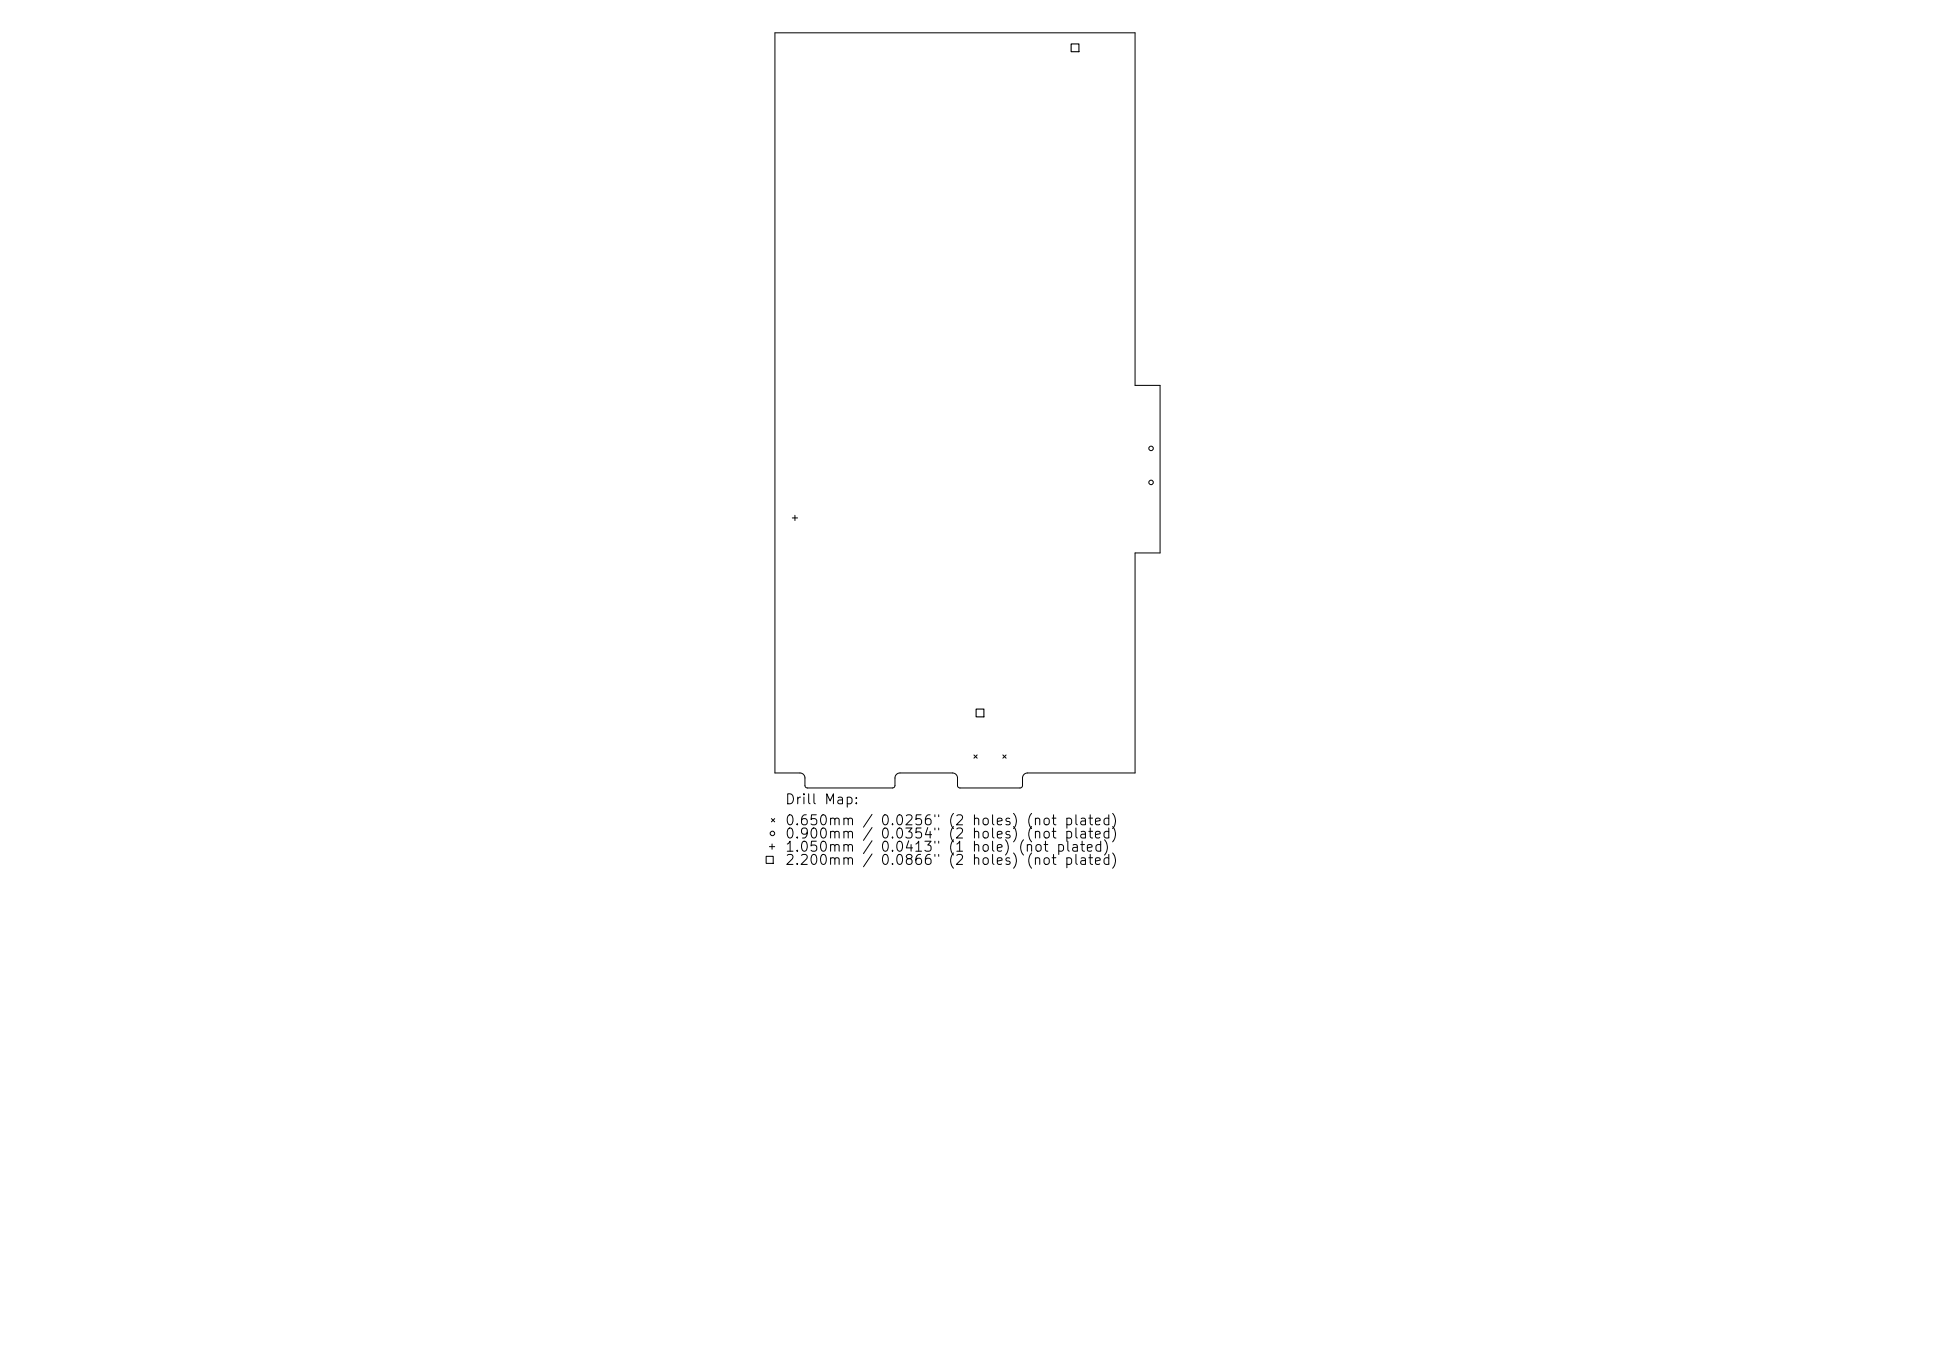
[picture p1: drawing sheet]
<svg xmlns="http://www.w3.org/2000/svg" width="297mm" height="210mm" viewBox="0 0 297 210" stroke-linecap="round" stroke-linejoin="round" font-family="sans-serif">
<defs><g id="words">
<g font-size="1.5">
<text x="120.4" y="123.9">Drill Map:</text>
<text x="120.4" y="127.1">0.650mm / 0.0256&quot; (2 holes) (not plated)</text>
<text x="120.4" y="129.1">0.900mm / 0.0354&quot; (2 holes) (not plated)</text>
<text x="120.4" y="131.1">1.050mm / 0.0413&quot; (1 hole) (not plated)</text>
<text x="120.4" y="133.2">2.200mm / 0.0866&quot; (2 holes) (not plated)</text>
</g>
</g></defs>
<g fill="none" stroke="#000" stroke-width=".15">
<path d="M118.9 5h55.3v54.2h3.9v25.7h-3.9v33.8h-16.5a.77 .77 0 0 0-.8 .7v1.2l-.3 .4h-9.3l-.2-.1-.1-.2v-1.3a.77 .77 0 0 0-.8-.7h-8.1a.77 .77 0 0 0-.7 .7v1.3l-.2 .2-.2 .1h-13.1l-.3-.3-.1-1.3a.77 .77 0 0 0-.7-.7h-3.9zM121.6 79.5h.8M122 79.1v.8M149.5 115.9l.5 .5M150 115.9l-.5 .5M153.9 115.9l.5 .5M154.4 115.9l-.5 .5M117.6 131.5h1.1v1h-1.1zM118.1 130h.8M118.4 125.7l.5 .5M118.5 129.6v.8M118.9 125.7l-.5 .5"/>
<circle cx="176.7" cy="74.1" r=".35"/>
<circle cx="176.7" cy="68.8" r=".35"/>
<circle cx="118.6" cy="127.9" r=".35"/>
</g>
<path d="M164.4 6.7h1.2v1.2h-1.2zM149.8 108.9h1.2v1.1h-1.2z" fill="none" stroke="#000" stroke-width=".17"/>
<use href="#words"/>
</svg>
